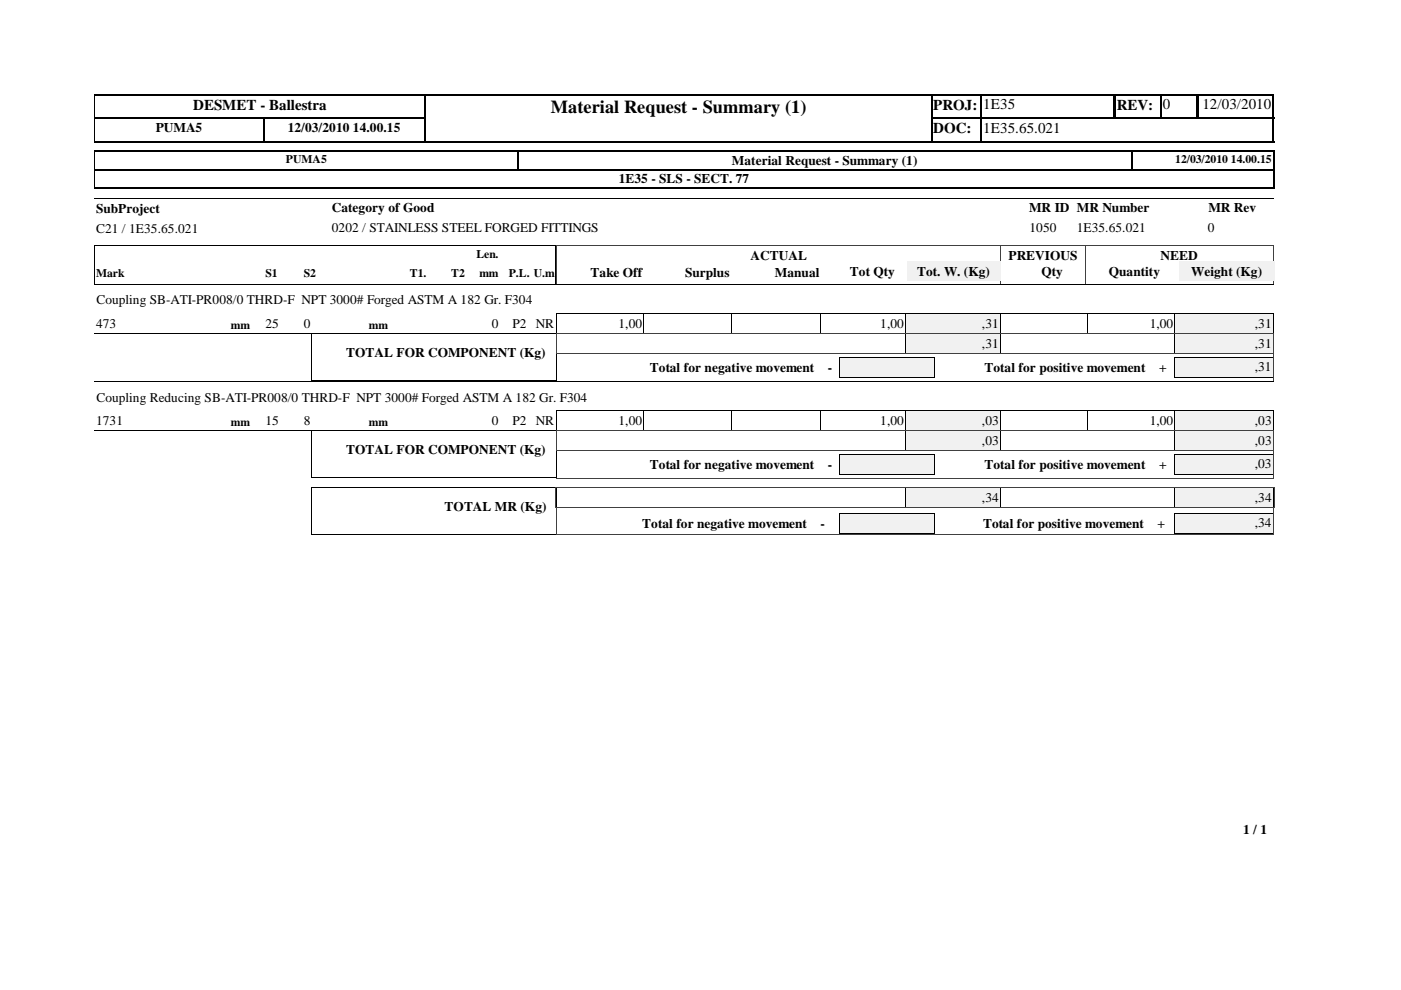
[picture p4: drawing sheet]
<svg xmlns="http://www.w3.org/2000/svg" width="297mm" height="210mm" viewBox="0 0 297 210" stroke-linecap="round" stroke-linejoin="round" font-family="sans-serif">
<defs><g id="words">
<text font-size="3.9" x="116.8" y="23.9">Material Request - Summary (1)</text>
<g font-size="3.2">
<text x="40.9" y="23.3">DESMET - Ballestra</text>
<text x="197.9" y="23.3">PROJ:</text>
<text x="208.4" y="23.2">1E35</text>
<text x="236.8" y="23.3">REV:</text>
<text x="246.5" y="23.2">0</text>
<text x="254.9" y="23.2">12/03/2010</text>
<text x="197.9" y="28.3">DOC:</text>
<text x="208.4" y="28.2">1E35.65.021</text>
</g>
<g font-size="2.8">
<text x="33" y="28">PUMA5</text>
<text x="61" y="28">12/03/2010 14.00.15</text>
<text x="155.2" y="34.9">Material Request - Summary (1)</text>
<text x="131.2" y="38.8">1E35 - SLS - SECT. 77</text>
<text x="20.4" y="45.1">SubProject</text>
<text x="70.4" y="45">Category of Good</text>
<text x="218.2" y="45">MR ID MR Number</text>
<text x="256.2" y="45">MR Rev</text>
<text x="20.4" y="49.3">C21 / 1E35.65.021</text>
<text x="70.4" y="49.2">0202 / STAINLESS STEEL FORGED FITTINGS</text>
<text x="218.3" y="49.2">1050</text>
<text x="228.3" y="49.2">1E35.65.021</text>
<text x="256.1" y="49.2">0</text>
<text x="125.2" y="58.7">Take Off</text>
<text x="145.2" y="58.7">Surplus</text>
<text x="159.1" y="55">ACTUAL</text>
<text x="164.3" y="58.7">Manual</text>
<text x="180.2" y="58.5">Tot Qty</text>
<text x="194.4" y="58.5">Tot. W. (Kg)</text>
<text x="213.8" y="55">PREVIOUS</text>
<text x="220.8" y="58.5">Qty</text>
<text x="235.1" y="58.5">Quantity</text>
<text x="246.1" y="55">NEED</text>
<text x="252.6" y="58.5">Weight (Kg)</text>
<text x="20.4" y="64.6">Coupling SB-ATI-PR008/0 THRD-F NPT 3000# Forged ASTM A 182 Gr. F304</text>
<text x="20.4" y="69.5">473</text>
<text x="56.3" y="69.5">25</text>
<text x="64.4" y="69.5">0</text>
<text x="104.3" y="69.5">0</text>
<text x="108.7" y="69.5">P2 NR</text>
<text x="131.1" y="69.5">1,00</text>
<text x="186.6" y="69.5">1,00</text>
<text x="208.2" y="69.5">,31</text>
<text x="243.8" y="69.5">1,00</text>
<text x="266.1" y="69.5">,31</text>
<text x="73.4" y="75.7">TOTAL FOR COMPONENT (Kg)</text>
<text x="208.2" y="73.7">,31</text>
<text x="266.1" y="73.7">,31</text>
<text x="137.7" y="78.8">Total for negative movement</text>
<text x="175.5" y="78.8">-</text>
<text x="208.7" y="78.8">Total for positive movement</text>
<text x="245.7" y="78.8">+</text>
<text x="266" y="78.7">,31</text>
<text x="20.4" y="85.1">Coupling Reducing SB-ATI-PR008/0 THRD-F NPT 3000# Forged ASTM A 182 Gr. F304</text>
<text x="20.4" y="90">1731</text>
<text x="56.3" y="90">15</text>
<text x="64.4" y="90">8</text>
<text x="104.3" y="90">0</text>
<text x="108.7" y="90">P2 NR</text>
<text x="131.1" y="90">1,00</text>
<text x="186.6" y="90">1,00</text>
<text x="208.2" y="90">,03</text>
<text x="208.2" y="94.3">,03</text>
<text x="243.8" y="90">1,00</text>
<text x="266.1" y="90">,03</text>
<text x="266.1" y="94.3">,03</text>
<text x="73.4" y="96.3">TOTAL FOR COMPONENT (Kg)</text>
<text x="137.7" y="99.4">Total for negative movement</text>
<text x="175.5" y="99.4">-</text>
<text x="208.7" y="99.4">Total for positive movement</text>
<text x="245.7" y="99.4">+</text>
<text x="266" y="99.3">,03</text>
<text x="208.2" y="106.4">,34</text>
<text x="266.1" y="106.4">,34</text>
<text x="94.3" y="108.4">TOTAL MR (Kg)</text>
<text x="136.2" y="111.8">Total for negative movement</text>
<text x="174" y="111.8">-</text>
<text x="208.4" y="111.8">Total for positive movement</text>
<text x="245.4" y="111.8">+</text>
<text x="266" y="111.8">,34</text>
<text x="263.6" y="176.9">1 / 1</text>
</g>
<g font-size="2.5">
<text x="60.6" y="34.6">PUMA5</text>
<text x="249.2" y="34.6">12/03/2010 14.00.15</text>
<text x="20.4" y="58.7">Mark</text>
<text x="56.3" y="58.7">S1</text>
<text x="64.4" y="58.7">S2</text>
<text x="86.9" y="58.7">T1.</text>
<text x="95.7" y="58.7">T2</text>
<text x="101" y="54.7">Len.</text>
<text x="101.6" y="58.7">mm</text>
<text x="107.9" y="58.7">P.L. U.m</text>
<text x="49" y="69.7">mm</text>
<text x="78.2" y="69.7">mm</text>
<text x="49" y="90.3">mm</text>
<text x="78.2" y="90.3">mm</text>
</g>
</g></defs>
<path d="M90.2 20v5.2M197.4 20v10.2M208 20v10.2M236.3 20v5.2M246.1 20v5.2M253.8 20v5.2M254 20v5.2M270 20v10.2M20 25.1h70.3M20 25h70.3M55.9 24.9v5.3M197.2 25.1h73" fill="none" stroke="#000" stroke-width=".34"/>
<path d="M236.3 20v5.2M90.1 24.9v5.3" fill="none" stroke="#000" stroke-width=".38"/>
<path d="M20 30.1h70.3M20 20.1h70.3M197.2 30.1h10.9M197.2 20.1h73" fill="none" stroke="#000" stroke-width=".25"/>
<path d="M20.1 20v10.2" fill="none" stroke="#000" stroke-width=".21"/>
<path d="M207.8 30h62.4" fill="none" stroke="#000" stroke-width=".3"/>
<path d="M90.3 20.2h107.1v9.7h-107.1z" fill="#fff"/>
<path d="M20 35.9h250.3M20 39.9h250.3M90 20.1h107.7M270.1 31.9v4.2" fill="none" stroke="#000" stroke-width=".25"/>
<path d="M197.5 20v10.2M109.9 31.9v4.2" fill="none" stroke="#000" stroke-width=".34"/>
<path d="M20 32.1h250.3M90 30h107.7M270.1 35.9v4.1" fill="none" stroke="#000" stroke-width=".3"/>
<path d="M90.1 20v10.2M239.9 31.9v4.2" fill="none" stroke="#000" stroke-width=".38"/>
<path d="M20 36h250.3M20.1 31.9v8.1M20 42h250M20 52h97.9v8.3h-97.9z" fill="none" stroke="#000" stroke-width=".21"/>
<path d="M212.1 51.9v8.4M212.2 51.9v8.4M230.1 51.9v8.4M270 51.9v8.4M270 52h-152v8.3h152" fill="none" stroke="#404040" stroke-width=".21"/>
<path d="M99.6 56h6.4v3.7h-6.4z" fill="#fff"/>
<g fill="#f1f1f1">
<path d="M192.3 55.4h19.8v4.2h-19.8z"/>
<path d="M250 55.4h20.2v4.2h-20.2z"/>
</g>
<path d="M20 60.3h250M20 70.7h172.1M118 70.7v-4.2h74.1l-.1 4.2M136.5 66.5v4.2M155 66.5v4.2M174 66.5v4.2M212.1 66.5h37v4.2M212.1 70.7h37M212.1 66.5v4.2M230.6 66.5v4.2" fill="none" stroke="#000" stroke-width=".21"/>
<path d="M192.1 66.5h20v4.2h-20z" fill="#f1f1f1"/>
<path d="M192 70.7h20.1M192 70.7v-4.2h20.1v4.2" fill="none" stroke="#000" stroke-width=".21"/>
<path d="M249.1 66.5h20.9v4.2h-20.9z" fill="#f1f1f1"/>
<path d="M249.1 66.5h20.9M249.1 70.7h20.9M249.1 66.5v4.2M270 66.5v4.2" fill="none" stroke="#000" stroke-width=".21"/>
<path d="M192.1 70.7h20v4.2h-20z" fill="#f1f1f1"/>
<path d="M192 70.7h20.1v4.3h-20.1z" fill="none" stroke="#000" stroke-width=".21"/>
<path d="M249.1 70.7h20.9v4.2h-20.9z" fill="#f1f1f1"/>
<path d="M249.1 70.7h20.9M249.1 75h20.9M249.1 70.7v4.3M270 70.7v4.3" fill="none" stroke="#000" stroke-width=".21"/>
<path d="M249.1 75.7h20.8v4.2h-20.8z" fill="#f1f1f1"/>
<path d="M249 79.9h21M249.1 80l-.1-4.3h21l-.1 4.3" fill="none" stroke="#000" stroke-width=".21"/>
<path d="M178 75.7h20v4.2h-20z" fill="#f1f1f1"/>
<g fill="none" stroke="#000" stroke-width=".21">
<path d="M66 70.7h52.1l-.1 10h-52zM177.9 79.9h20.2M177.9 80v-4.3h20.2v4.3M20 80.8h250M20 91.3h172.1M118 91.3v-4.2h74.1l-.1 4.2M136.5 87v4.3M155 87v4.3M174 87v4.3M212.1 87.1h37v4.2M212.1 91.3h37M212.1 87v4.3"/>
<path d="M230.6 87v4.3"/>
</g>
<path d="M118 70.8h152.1M118 70.8v4.2h152.1M118 75v5.8M270.1 70.8v4.3M270.1 75v5.8M118 80.8h152.1" fill="none" stroke="#404040" stroke-width=".21"/>
<path d="M192.1 87h20v4.3h-20z" fill="#f1f1f1"/>
<path d="M192 91.3h20.1M192 91.3v-4.2h20.1v4.2" fill="none" stroke="#000" stroke-width=".21"/>
<path d="M249.1 87h20.9v4.3h-20.9z" fill="#f1f1f1"/>
<path d="M249.1 87.1h20.9M249.1 91.3h20.9M249.1 87v4.3M270 87v4.3" fill="none" stroke="#000" stroke-width=".21"/>
<path d="M192.1 91.3h20v4.2h-20z" fill="#f1f1f1"/>
<path d="M192 95.5h20.1M192 95.5v-4.2h20.1v4.2" fill="none" stroke="#000" stroke-width=".21"/>
<path d="M249.1 91.3h20.9v4.2h-20.9z" fill="#f1f1f1"/>
<path d="M249.1 91.3h20.9M249.1 95.5h20.9M249.1 91.3v4.2M270 91.3v4.2" fill="none" stroke="#000" stroke-width=".21"/>
<path d="M249.1 96.3h20.8v4.2h-20.8z" fill="#f1f1f1"/>
<path d="M249 96.3h21M249.1 96.3v4.2M269.9 96.3v4.2M249 100.5h21" fill="none" stroke="#000" stroke-width=".21"/>
<path d="M178 96.3h20v4.2h-20z" fill="#f1f1f1"/>
<path d="M66 91.3h52.1l-.1 10-52-.1zM177.9 96.3h20.2M177.9 96.3v4.2M198.1 96.3v4.2M177.9 100.5h20.2" fill="none" stroke="#000" stroke-width=".21"/>
<path d="M118 95.6v5.8M270.1 95.6v5.8M270.1 95.6h-152.1v-4.2h152.1v4.2M118 101.4h152.1" fill="none" stroke="#404040" stroke-width=".21"/>
<path d="M192.1 103.4h20v4.2h-20z" fill="#f1f1f1"/>
<path d="M192 103.4h20.1M192 103.4v4.2l20.1 .1v-4.3" fill="none" stroke="#000" stroke-width=".21"/>
<path d="M249.1 103.4h20.9v4.2h-20.9z" fill="#f1f1f1"/>
<path d="M249.1 103.4h20.9M249.1 107.6h20.9M249.1 103.4v4.3M270 103.4v4.3" fill="none" stroke="#000" stroke-width=".21"/>
<path d="M249.1 108.8h20.8v4.2h-20.8z" fill="#f1f1f1"/>
<path d="M249 108.8h21l-.1 4.3h-20.9z" fill="none" stroke="#000" stroke-width=".21"/>
<path d="M178 108.8h20v4.2h-20z" fill="#f1f1f1"/>
<path d="M66 103.4h52.1M66 113.3h52.1M66 103.4v10M118 103.4v10M177.9 108.8h20.2v4.3h-20.2z" fill="none" stroke="#000" stroke-width=".21"/>
<path d="M117.9 107.6h152.3M117.9 103.4h152.3M117.9 103.4v4.3M118 113.3h152.1M118 107.6v5.8M270.1 107.6v5.8M270.2 103.4v4.3" fill="none" stroke="#404040" stroke-width=".21"/>
<use href="#words"/>
</svg>
